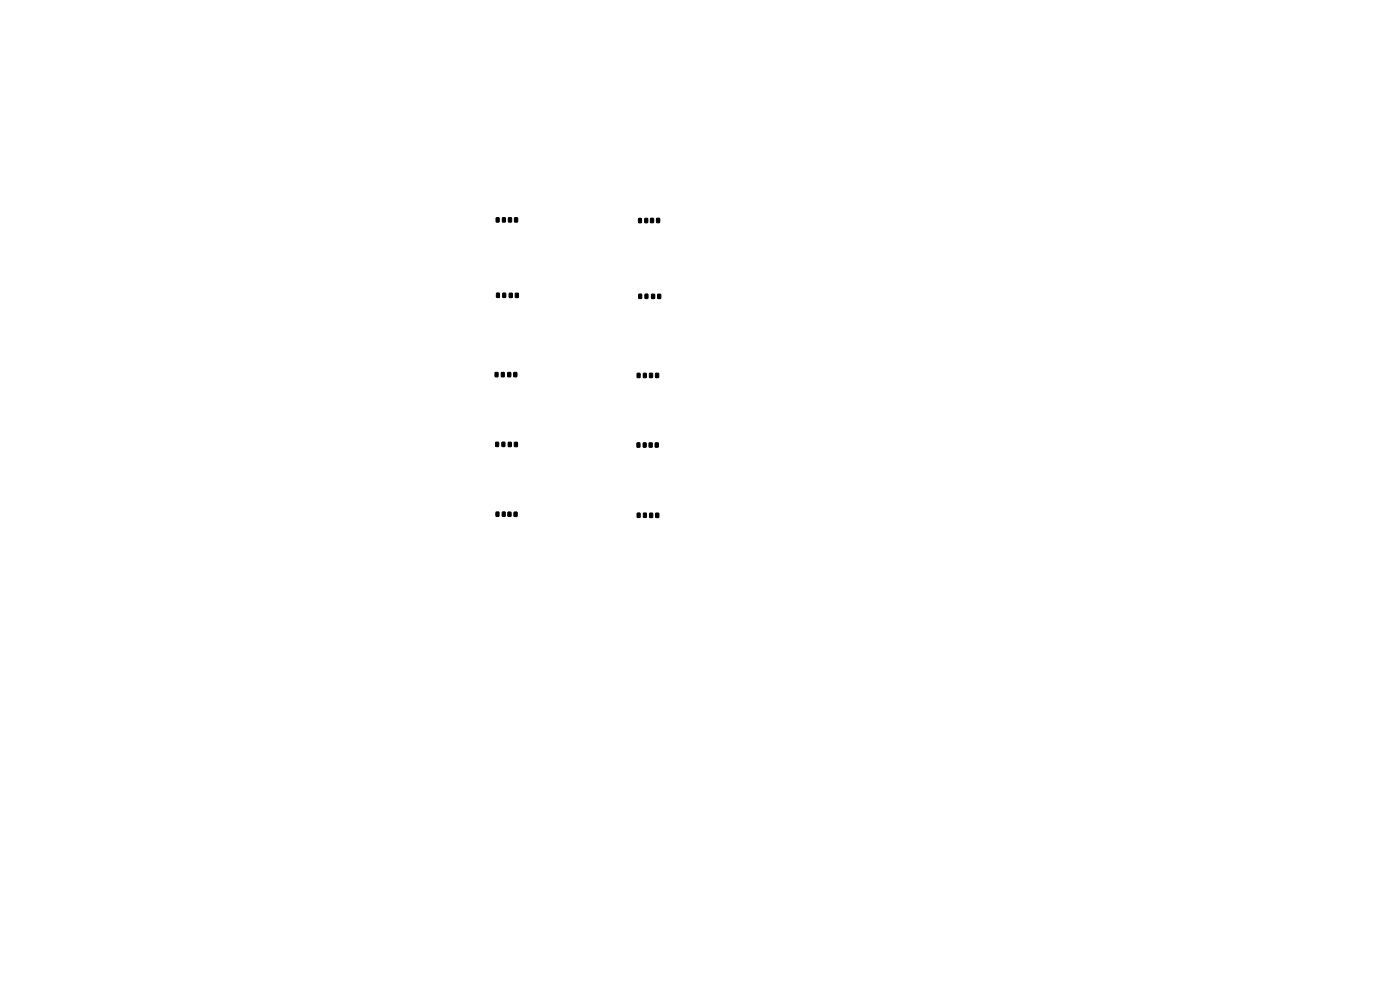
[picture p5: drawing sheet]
<svg xmlns="http://www.w3.org/2000/svg" width="420mm" height="297mm" viewBox="0 0 420 297" stroke-linecap="round" stroke-linejoin="round" font-family="sans-serif">
<g fill="#000" stroke="#000" stroke-width=".3">
<path d="M148.9 65.3l.9 .1-.2 1.2-.8-.2zM150.7 65.3l.9 .1-.1 1.2-.8-.2zM152.5 65.3l1 .1-.2 1.2-.8-.2zM154.4 65.3l.9 .1-.1 1.2-.9-.2zM191.6 65.5l.9 .1-.2 1.2-.8-.2zM193.4 65.5l.9 .1-.1 1.2-.8-.2zM195.2 65.4l.9 .1-.1 1.3-.9-.2zM197 65.4l.9 .1-.1 1.3-.9-.2zM149 87.9l.9 .1-.2 1.2-.8-.2zM150.8 87.9l.9 .1-.1 1.2-.8-.2zM152.8 87.9l.9 .1-.1 1.2-.9-.1zM154.6 87.9l.9 .1-.1 1.2-.8-.1z"/>
<path d="M191.6 88.2l.9 .1-.1 1.2-.8-.2zM193.5 88.2l.9 .1-.1 1.2-.8-.2zM195.5 88.2l.9 .1-.1 1.2-.9-.1zM197.3 88.2l.9 .1-.1 1.2-.8-.1zM148.5 111.6l.9 .1-.1 1.3-.8-.2zM150.4 111.6l.9 .1-.1 1.3-.8-.2zM152.3 111.6l1 .1-.2 1.3-.8-.2zM154.1 111.6l1 .1-.2 1.3-.8-.2zM191.2 111.9l.8 .1-.1 1.2-.8-.1zM193 111.9l.9 .1-.1 1.2-.8-.1zM194.9 111.9l.9 .1-.1 1.2-.9-.1zM196.7 111.9l.9 .1-.1 1.2-.9-.1z"/>
<path d="M148.7 132.5l.9 .1-.1 1.3-.8-.2zM150.6 132.5l.9 .1-.2 1.3-.8-.2zM152.5 132.6l.9 .1-.1 1.2-.9-.2zM154.3 132.6l1 .1-.2 1.2-.8-.2zM191.1 132.7l.9 .1-.1 1.3-.8-.2zM193 132.7l.9 .1-.2 1.3-.8-.2zM194.7 132.7l1 .1-.2 1.3-.8-.2zM196.6 132.7l.9 .1-.1 1.3-.9-.2zM148.8 153.5l.9 .1-.1 1.2-.8-.2zM150.7 153.5l.9 .1-.2 1.2-.8-.2zM152.4 153.5l.9 .1-.1 1.2-.9-.1zM154.2 153.5l1 .1-.2 1.2-.8-.1z"/>
<path d="M191.2 153.8l.9 .1-.2 1.2-.8-.1zM193 153.8l.9 .1-.1 1.2-.8-.1zM194.9 153.8l.9 .1-.1 1.2-.9-.1zM196.7 153.8l1 .1-.2 1.2-.8-.1z"/>
</g>
</svg>
